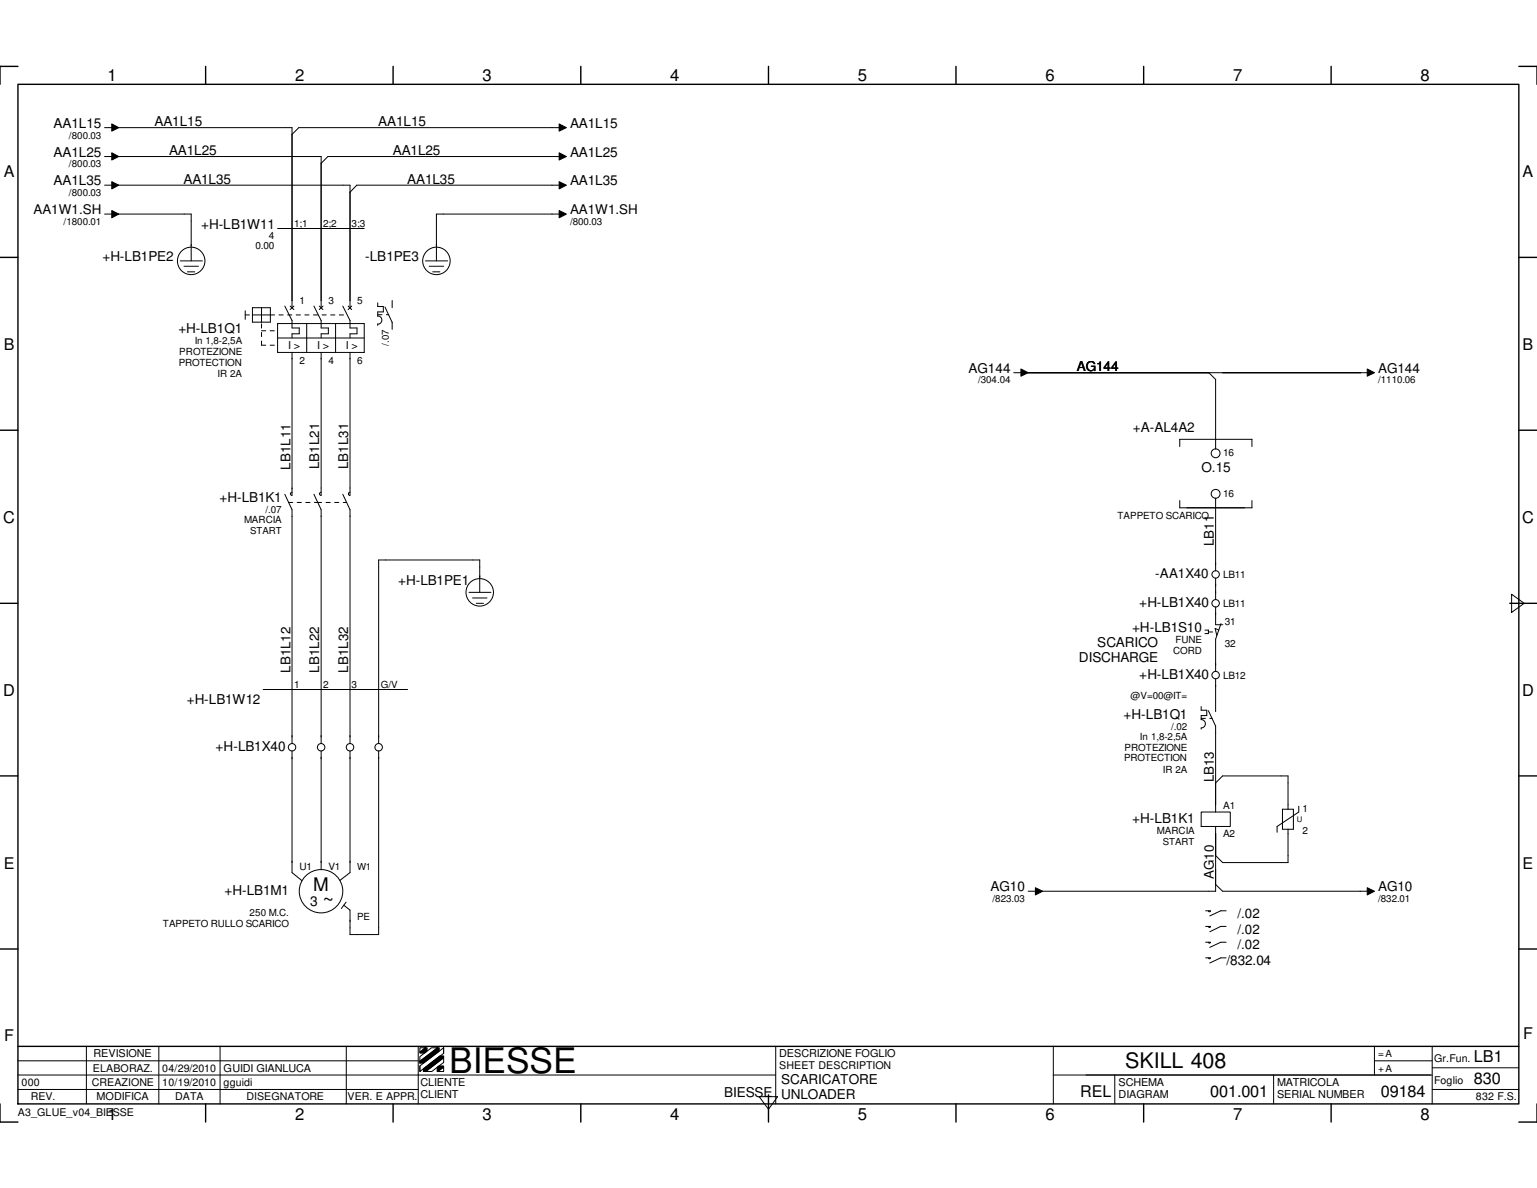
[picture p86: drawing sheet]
<svg xmlns="http://www.w3.org/2000/svg" width="279mm" height="216mm" viewBox="0 0 279 216" stroke-linecap="round" stroke-linejoin="round" font-family="sans-serif">
<defs><g id="words">
<text font-size="6.4" x="81.7" y="195.1">BIESSE</text>
<text font-size="3.9" x="204.6" y="194.1">SKILL 408</text>
<text font-size="3.5" x="58.7" y="164.6">~</text>
<text font-size="3.4" x="56.9" y="162">M</text>
<g font-size="3">
<text x="19.5" y="14.7">1</text>
<text x="53.6" y="14.7">2</text>
<text x="87.7" y="14.7">3</text>
<text x="121.8" y="14.7">4</text>
<text x="156" y="14.7">5</text>
<text x="190.1" y="14.7">6</text>
<text x="224.2" y="14.7">7</text>
<text x="258.2" y="14.7">8</text>
<text x=".6" y="95">C</text>
<text x="276.7" y="95">C</text>
<text x=".6" y="126.4">D</text>
<text x="276.7" y="126.4">D</text>
<text x="267.9" y="197">830</text>
<text x="267.9" y="193.1">LB1</text>
<text x="19.5" y="203.5">1</text>
<text x="53.6" y="203.5">2</text>
<text x="87.7" y="203.5">3</text>
<text x="121.8" y="203.5">4</text>
<text x="156" y="203.5">5</text>
<text x="190.1" y="203.5">6</text>
<text x="220" y="199.3">001.001</text>
<text x="224.2" y="203.5">7</text>
<text x="251" y="199.3">09184</text>
<text x="258.2" y="203.5">8</text>
</g>
<g font-size="2.9">
<text x=".7" y="32.1">A</text>
<text x="276.8" y="32.1">A</text>
<text x=".7" y="63.5">B</text>
<text x="276.8" y="63.5">B</text>
<text x=".7" y="157.9">E</text>
<text x="276.8" y="157.9">E</text>
<text x=".8" y="189.2">F</text>
<text x="276.9" y="188.9">F</text>
<text x="196.3" y="199.3">REL</text>
</g>
<g font-size="2.5">
<text x="9.7" y="23.2">AA1L15</text>
<text x="28.1" y="22.9">AA1L15</text>
<text x="68.7" y="22.9">AA1L15</text>
<text x="103.6" y="23.2">AA1L15</text>
<text x="9.7" y="28.5">AA1L25</text>
<text x="30.7" y="28.2">AA1L25</text>
<text x="71.4" y="28.2">AA1L25</text>
<text x="103.6" y="28.5">AA1L25</text>
<text x="9.7" y="33.7">AA1L35</text>
<text x="33.4" y="33.4">AA1L35</text>
<text x="74" y="33.4">AA1L35</text>
<text x="103.6" y="33.7">AA1L35</text>
<text x="36.6" y="41.6">+H-LB1W11</text>
<text x="18.6" y="47.5">+H-LB1PE2</text>
<text x="66.4" y="47.5">-LB1PE3</text>
<text x="32.4" y="60.5">+H-LB1Q1</text>
<text x="176.1" y="67.7">AG144</text>
<text x="195.7" y="67.4">AG144</text>
<text x="250.5" y="67.7">AG144</text>
<text x="206" y="78.5">+A-AL4A2</text>
<text x="218.4" y="85.8">O.15</text>
<text x="39.9" y="91.3">+H-LB1K1</text>
<text x="72.4" y="106.4">+H-LB1PE1</text>
<text x="207.1" y="110.3">+H-LB1X40</text>
<text x="199.5" y="117.5">SCARICO</text>
<text x="205.8" y="114.9">+H-LB1S10</text>
<text x="196.1" y="120.3">DISCHARGE</text>
<text x="207.1" y="123.4">+H-LB1X40</text>
<text x="34" y="128">+H-LB1W12</text>
<text x="204.3" y="130.6">+H-LB1Q1</text>
<text x="39.2" y="136.5">+H-LB1X40</text>
<text x="205.8" y="149.6">+H-LB1K1</text>
<text x="40.8" y="162.7">+H-LB1M1</text>
<text x="56.4" y="164.6">3</text>
<text x="180" y="162">AG10</text>
<text x="250.5" y="162">AG10</text>
<text x="222.9" y="175.4">/832.04</text>
<text x="142" y="197">SCARICATORE</text>
<text x="131.6" y="199.3">BIESSE</text>
<text x="142" y="199.8">UNLOADER</text>
</g>
<g font-size="2.4">
<text x="6.1" y="38.9">AA1W1.SH</text>
<text x="103.6" y="38.9">AA1W1.SH</text>
<text x="52.8" y="85.3" transform="rotate(-90 52.8 85.3)">LB1L11</text>
<text x="58" y="85.3" transform="rotate(-90 58 85.3)">LB1L21</text>
<text x="63.3" y="85.3" transform="rotate(-90 63.3 85.3)">LB1L31</text>
<text x="220.7" y="99.3" transform="rotate(-90 220.7 99.3)">LB11</text>
<text x="210" y="105.1">-AA1X40</text>
<text x="52.8" y="122.3" transform="rotate(-90 52.8 122.3)">LB1L12</text>
<text x="58" y="122.2" transform="rotate(-90 58 122.2)">LB1L22</text>
<text x="63.3" y="122.2" transform="rotate(-90 63.3 122.2)">LB1L32</text>
<text x="220.7" y="142.2" transform="rotate(-90 220.7 142.2)">LB13</text>
<text x="220.7" y="159.7" transform="rotate(-90 220.7 159.7)">AG10</text>
<text x="225" y="166.9">/.02</text>
<text x="225" y="169.7">/.02</text>
<text x="225" y="172.6">/.02</text>
</g>
<g font-size="2">
<text x="52.4" y="63.4">I &gt;</text>
<text x="57.7" y="63.4">I &gt;</text>
<text x="62.9" y="63.4">I &gt;</text>
<text x="17" y="192.1">REVISIONE</text>
<text x="40.6" y="194.7">GUIDI GIANLUCA</text>
<text x="76.4" y="197.4">CLIENTE</text>
<text x="141.6" y="192.1">DESCRIZIONE FOGLIO</text>
<text x="203.3" y="197.4">SCHEMA</text>
<text x="232.2" y="197.4">MATRICOLA</text>
<text x="17.6" y="200">MODIFICA</text>
<text x="76.4" y="199.6">CLIENT</text>
<text x="203.3" y="199.6">DIAGRAM</text>
<text x="232.2" y="199.6">SERIAL NUMBER</text>
</g>
<g font-size="1.9">
<text x="3.9" y="197.4">000</text>
<text x="16.7" y="197.4">CREAZIONE</text>
<text x="16.9" y="194.7">ELABORAZ.</text>
<text x="29.5" y="194.7">04/29/2010</text>
<text x="29.5" y="197.4">10/19/2010</text>
<text x="40.6" y="197.4">gguidi</text>
<text x="141.6" y="194.4">SHEET DESCRIPTION</text>
<text x="260.7" y="197">Foglio</text>
<text x="260.7" y="193.1">Gr.Fun.</text>
<text x="3.3" y="202.9">A3_GLUE_v04_BIESSE</text>
<text x="5.6" y="200">REV.</text>
<text x="31.8" y="200">DATA</text>
<text x="44.8" y="200">DISEGNATORE</text>
<text x="63.2" y="200">VER. E APPR.</text>
<text x="268.3" y="200">832 F.S.</text>
</g>
<g font-size="1.8">
<text x="12.5" y="25.2">/800.03</text>
<text x="12.5" y="30.4">/800.03</text>
<text x="12.5" y="35.7">/800.03</text>
<text x="11.6" y="40.9">/1800.01</text>
<text x="53.5" y="41.2">1;1</text>
<text x="58.7" y="41.2">2;2</text>
<text x="63.9" y="41.2">3;3</text>
<text x="103.6" y="40.9">/800.03</text>
<text x="46.4" y="45.2">0.00</text>
<text x="48.9" y="43.5">4</text>
<text x="54.4" y="55.3">1</text>
<text x="59.7" y="55.3">3</text>
<text x="64.9" y="55.3">5</text>
<text x="32.6" y="64.5">PROTEZIONE</text>
<text x="35.4" y="62.5">In 1,8-2,5A</text>
<text x="32.5" y="66.5">PROTECTION</text>
<text x="39.5" y="68.5">IR 2A</text>
<text x="54.4" y="66.2">2</text>
<text x="59.7" y="66.2">4</text>
<text x="64.9" y="66.2">6</text>
<text x="177.8" y="69.7">/304.04</text>
<text x="250.5" y="69.7">/1110.06</text>
<text x="222.3" y="82.8">16</text>
<text x="44.4" y="95.1">MARCIA</text>
<text x="48.3" y="93.3">/.07</text>
<text x="203.1" y="94.3">TAPPETO SCARICO</text>
<text x="222.3" y="90.4">16</text>
<text x="222.3" y="105.1">LB11</text>
<text x="222.3" y="110.3">LB11</text>
<text x="222.7" y="113.6">31</text>
<text x="213.3" y="118.8">CORD</text>
<text x="213.7" y="116.8">FUNE</text>
<text x="222.7" y="117.5">32</text>
<text x="53.5" y="125">1</text>
<text x="58.7" y="125">2</text>
<text x="63.9" y="125">3</text>
<text x="69.2" y="125">G/V</text>
<text x="222.3" y="123.4">LB12</text>
<text x="205.5" y="127">@V=00@IT=</text>
<text x="204.4" y="136.4">PROTEZIONE</text>
<text x="207.2" y="134.4">In 1,8-2,5A</text>
<text x="212.9" y="132.6">/.02</text>
<text x="204.3" y="138.4">PROTECTION</text>
<text x="211.4" y="140.4">IR 2A</text>
<text x="222.4" y="147">A1</text>
<text x="236.8" y="147.6">1</text>
<text x="210.3" y="151.6">MARCIA</text>
<text x="222.3" y="152.1">A2</text>
<text x="236.8" y="151.6">2</text>
<text x="54.4" y="158.1">U1</text>
<text x="59.7" y="158.1">V1</text>
<text x="45.4" y="166.4">250 M.C.</text>
<text x="64.9" y="167.2">PE</text>
<text x="180.4" y="164">/823.03</text>
<text x="250.5" y="164">/832.01</text>
<text x="29.6" y="168.4">TAPPETO RULLO SCARICO</text>
<text x="250.5" y="192.1">=A</text>
<text x="250.5" y="194.7">+A</text>
</g>
<g font-size="1.7">
<text x="70.7" y="62.8" transform="rotate(-90 70.7 62.8)">/.07</text>
<text x="45.5" y="97.1">START</text>
<text x="211.4" y="153.5">START</text>
<text x="64.9" y="158.1">W1</text>
</g>
<text font-size="1.4" x="235.8" y="149.4">U</text>
</g></defs>
<g fill="none" stroke="#000" stroke-width=".25">
<path d="M3.3 15.3h272.8v185.3h-272.8zM3.3 12.1h-3.3v3.2M37.4 12.1v3.2M71.5 12.1v3.2M105.6 12.1v3.2M139.7 12.1v3.2M173.8 12.1v3.2M207.9 12.1v3.2M242 12.1v3.2M276.1 12.1h3.3v3.2M0 46.8h3.3M276.1 46.8h3.3"/>
<path d="M0 78.2h3.3M276.1 78.2h3.3M0 109.6h3.3M274.4 109.6h5M0 141h3.3M276.1 141h3.3M0 172.5h3.3M276.1 172.5h3.3M3.3 190.2h272.8M139.7 199v4.9M0 200.6v3.3h3.3M37.4 200.6v3.3"/>
<path d="M71.5 200.6v3.3M105.6 200.6v3.3M173.8 200.6v3.3M207.9 200.6v3.3M242 200.6v3.3M279.4 200.6v3.3h-3.3"/>
</g>
<g fill="none" stroke="#000" stroke-width=".18">
<path d="M19 23.2h2M19 28.4h2M19 33.7h2M19 38.9h2M20.3 22.5l1.3 .7-1.3 .6zM20.3 27.8l1.3 .6-1.3 .7zM20.3 33l1.3 .7-1.3 .6zM20.3 38.3l1.3 .6-1.3 .7zM21.5 23.2h31.6v32.7M21.5 28.4h36.9v27.5M21.5 33.7h42.1v22.2M21.5 38.9h13.3v8.5"/>
<path d="M101.6 22.5l1.4 .7-1.4 .6zM101.6 27.8l1.4 .6-1.4 .7zM101.6 33l1.4 .7-1.4 .6zM101.6 38.3l1.4 .6-1.4 .7zM102.3 23.2h-48l-1.2 1.2M102.3 28.4h-42.7l-1.2 1.3M102.3 33.7h-37.4l-1.3 1.2M102.3 38.9h-23v8.5M32.8 47.4h4M33.4 48.4h2.7M34.1 49.4h1.3M44.6 56.5v1.5"/>
<path d="M45.9 55.9h3.2v2.6h-3.2zM45.9 57.2h3.2M47.5 55.9v2.7M50.5 41.5h15.7M50.5 58.8h15.7v5.2h-15.7zM51.8 55.6l1.3 2.7v1.3h1.3v1.1h-1.3v.7M52.7 55.6l.7 .7M53.4 55.6l-.7 .7M55.8 58.8v5.2M57.1 55.6l1.3 2.7v1.3h1.3v1.1h-1.3v.7M58 55.6l.7 .7M58.7 55.6l-.7 .7"/>
<path d="M61 58.8v5.2M62.3 55.6l1.3 2.7v1.3h1.3v1.1h-1.3v.7M63.3 55.6l.6 .7M63.9 55.6l-.6 .7M68.7 55v.7h1v1h-1v.7a.72 .72 0 0 1 .7 .8 .72 .72 0 0 1-.7 .7v.2M70 55.8l1.3 2.8M71.3 54.6v1.3M71.3 58.5v1.4M77.3 47.4h4.1M78 48.4h2.6M78.7 49.4h1.3M50.5 61.4h15.7"/>
<path d="M53.1 64v26M58.4 64v26M63.6 64v26M184.3 67.7h1.9M185.6 67.1l1.3 .6-1.3 .7zM186.8 67.7h62.4M219.8 67.7l1.2 1.3v12.6M248.5 67.1l1.4 .6-1.4 .7zM51.8 89.8l1.3 2.8v42.5M53.1 89.5a.3 .3 0 0 0-.3 .2 .3 .3 0 0 0 .3 .3M57.1 89.8l1.3 2.8v42.5M58.4 89.5a.3 .3 0 0 0-.3 .2 .3 .3 0 0 0 .3 .3"/>
<path d="M62.3 89.8l1.3 2.8v42.5M63.6 89.5a.3 .3 0 0 0-.3 .2 .3 .3 0 0 0 .3 .3M214.5 81.2v-1.4h13.1v1.4M214.5 91v1.3h13.1v-1.3M221 90.5v13.3M85.3 107.7h3.9M85.9 108.7h2.6M86.6 109.6h1.3M87.2 107.7v-5.9h-18.4v33.3M219 114.5h.7v.6h-.7M221 105.1v3.9M221 110.3v3.2h1.3"/>
<path d="M221.6 114.5l-.7-.3 .3 1.3M222 113.3l-1 2.9v5.8M274.8 108l2.3 1.6-2.3 1.7zM47.8 125.3h26.3M53.1 136.4v22.2l1.8 1.5M58.4 136.4v21.7M63.6 136.4v22.2l-1.8 1.4M68.8 136.4v33.4h-5.2v-4.4l-1.1-.9M218.4 130.8a.76 .76 0 0 1 .7 .7 .76 .76 0 0 1-.7 .8v.2M218.4 128.4v.7h1v.9h-1v.8M219.7 129.2l1.3 2.8M221 123.4v4.5"/>
<path d="M221 128v1.3M221 131.9v15.7M218.4 147.6h5.2v2.6h-5.2zM221 150.2v11.8h-31.6M221 142.3l1.2-1.3h11.9v6.1M233.1 147.1h2v3.6h-2zM234.1 150.7v6.1h-11.9l-1.2-1.3M236.1 146.5v1.1l-3.9 2.6v1.1M62.9 164l-.8 1.1M186.9 162h1.9M188.2 161.3l1.3 .7-1.3 .6zM219.2 165.5l.8 .1-.2 .1-.1-.2"/>
<path d="M219.2 168.4h.8l-.1 .2-.2-.2M219.2 171.2l.8 .1-.2 .1-.1-.2M219.2 174.1h.8l-.2 .1-.1-.1M221 160.7l1.2 1.3h27M222.9 165.5h-1l-2 1M222.9 168.4h-1l-2 .9M222.9 171.2h-1l-2 1M222.9 174.1h-1l-2 .9M248.5 161.3l1.4 .7-1.4 .6zM3.3 195.4h137.7M3.3 198h72.7M3.3 192.8h72.7"/>
<path d="M15.7 190.2v10.4M28.9 190.2v10.4M40 190.2v10.4M62.9 190.2v10.4M76 190.2v10.4M76.3 192.9l3.2-2.5h.3v.7l-2.8 2.1h-.7zM76.3 191.2l1-.8h.3v.6l-.4 .4h-.9zM76.3 193.7l4.3-3.3v1l-4.3 3.3zM76.3 192l2.1-1.6h1.1l-3.2 2.5zM76.3 190.4h1l-1 .8zM76.3 192.9v.4M76.3 193.7v1"/>
<path d="M77 194.2l3-2.3h.6v.3l-3.2 2.5h-.4zM77.4 194.7l3.2-2.5v.9l-2.1 1.6zM79.5 194l.3-.3h.8v.2l-1 .8h-.1zM79.6 194.7l1-.8v.8zM80.6 190.4v1M138 199.3h3.4l-1.7 2.3zM141 190.2v10.4M191.5 195.4h68.8M191.5 190.2v10.4M202.6 195.4v5.2M231.5 195.4v5.2M249.9 192.8h10.4"/>
<path d="M249.9 190.2v5.2M260.3 190.2v10.4M260.3 198h15.8M260.3 194.1h15.8"/>
<circle cx="34.8" cy="47.4" r="2.5"/>
<circle cx="79.3" cy="47.4" r="2.49"/>
<circle cx="221" cy="89.7" r=".8"/>
<circle cx="221" cy="82.4" r=".8"/>
<circle cx="87.2" cy="107.6" r="2.5"/>
<circle cx="221" cy="109.6" r=".67"/>
<circle cx="221" cy="104.4" r=".67"/>
<circle cx="53.1" cy="135.8" r=".67"/>
<circle cx="58.4" cy="135.8" r=".68"/>
<circle cx="63.6" cy="135.8" r=".68"/>
<circle cx="68.8" cy="135.8" r=".68"/>
<circle cx="221" cy="122.7" r=".67"/>
<circle cx="58.4" cy="162" r="3.9"/>
</g>
<g fill="#000">
<path d="M20.3 22.5l1.3 .7-1.3 .6zM20.3 27.8l1.3 .6-1.3 .7zM20.3 33l1.3 .7-1.3 .6zM20.3 38.3l1.3 .6-1.3 .7zM101.6 22.5l1.4 .7-1.4 .6zM101.6 27.8l1.4 .6-1.4 .7zM101.6 33l1.4 .7-1.4 .6zM101.6 38.3l1.4 .6-1.4 .7zM185.6 67.1l1.3 .6-1.3 .7zM248.5 67.1l1.4 .6-1.4 .7zM188.2 161.3l1.3 .7-1.3 .6zM248.5 161.3l1.4 .7-1.4 .6z"/>
<path d="M76.3 191.2l1-.8h.3v.6l-.4 .4h-.9z" fill-rule="evenodd"/>
<path d="M77 194.2l3-2.3h.6v.3l-3.2 2.5h-.4z" fill-rule="evenodd"/>
<path d="M76.3 192.9l3.2-2.5h.3v.7l-2.8 2.1h-.7z" fill-rule="evenodd"/>
<path d="M79.5 194l.3-.3h.8v.2l-1 .8h-.1z" fill-rule="evenodd"/>
</g>
<path d="M44.6 57.2h1.3M49.1 57.2h14M68.7 57.2h2M47.5 62.7v-4.2M47.5 60.1h3M47.5 62.7h3M52.5 91.3h5.2M57.7 91.3h5.2M219.7 114.8h1.3M218.4 130.6h1.9" fill="none" stroke="#000" stroke-width=".18" stroke-dasharray=".8 .8"/>
<use href="#words"/>
</svg>
